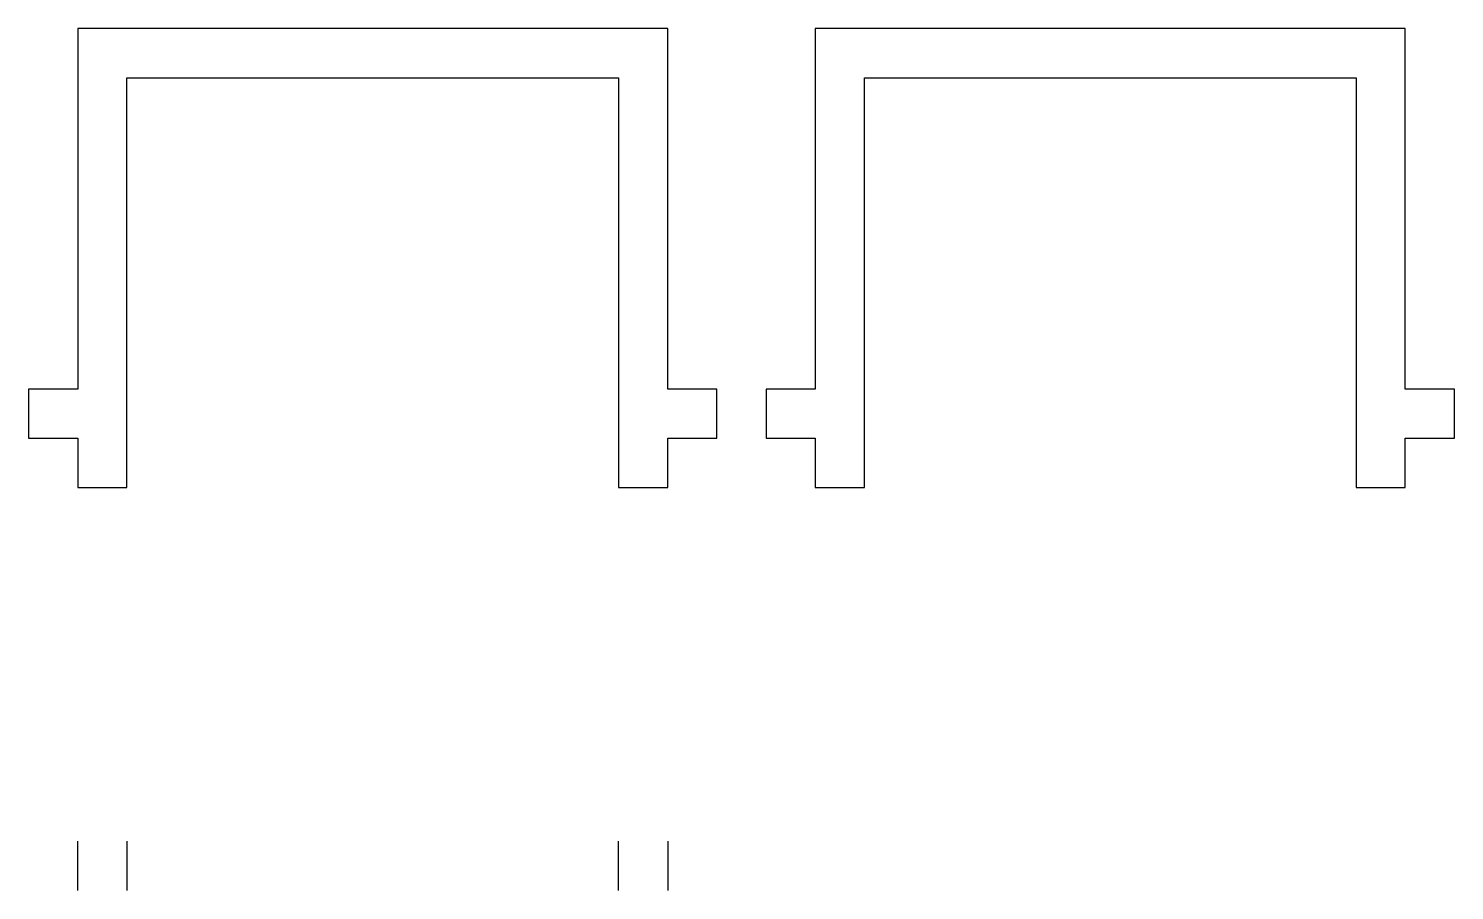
# Model space of a CAD drawing. Header units: millimetres. Extents: x 99 to 186, y 87.4 to 140.
import ezdxf

# ---------------------------------------------------------------- set-up
doc = ezdxf.new("R2010")
doc.units = ezdxf.units.MM
doc.layers.get('0').update_dxf_attribs({"linetype": 'CONTINUOUS'})

msp = doc.modelspace()

# ---------------------------------------------------------------- linework, layer by layer
for p, q in [((102, 87.416), (102, 90.416)), ((105, 90.416), (105, 87.416)), ((135, 87.416), (135, 90.416)), ((138, 90.416), (138, 87.416))]:
    msp.add_line(p, q)
for points in [[(138, 140), (102, 140), (102, 118), (99, 118), (99, 115), (102, 115), (102, 112), (105, 112), (105, 137), (135, 137), (135, 112), (138, 112), (138, 115), (141, 115), (141, 118), (138, 118)], [(150, 137), (180, 137), (180, 112), (183, 112), (183, 115), (186, 115), (186, 118), (183, 118), (183, 140), (147, 140), (147, 118), (144, 118), (144, 115), (147, 115), (147, 112), (150, 112)]]:
    msp.add_lwpolyline(points, close=True)

doc.saveas('drawing.dxf')
